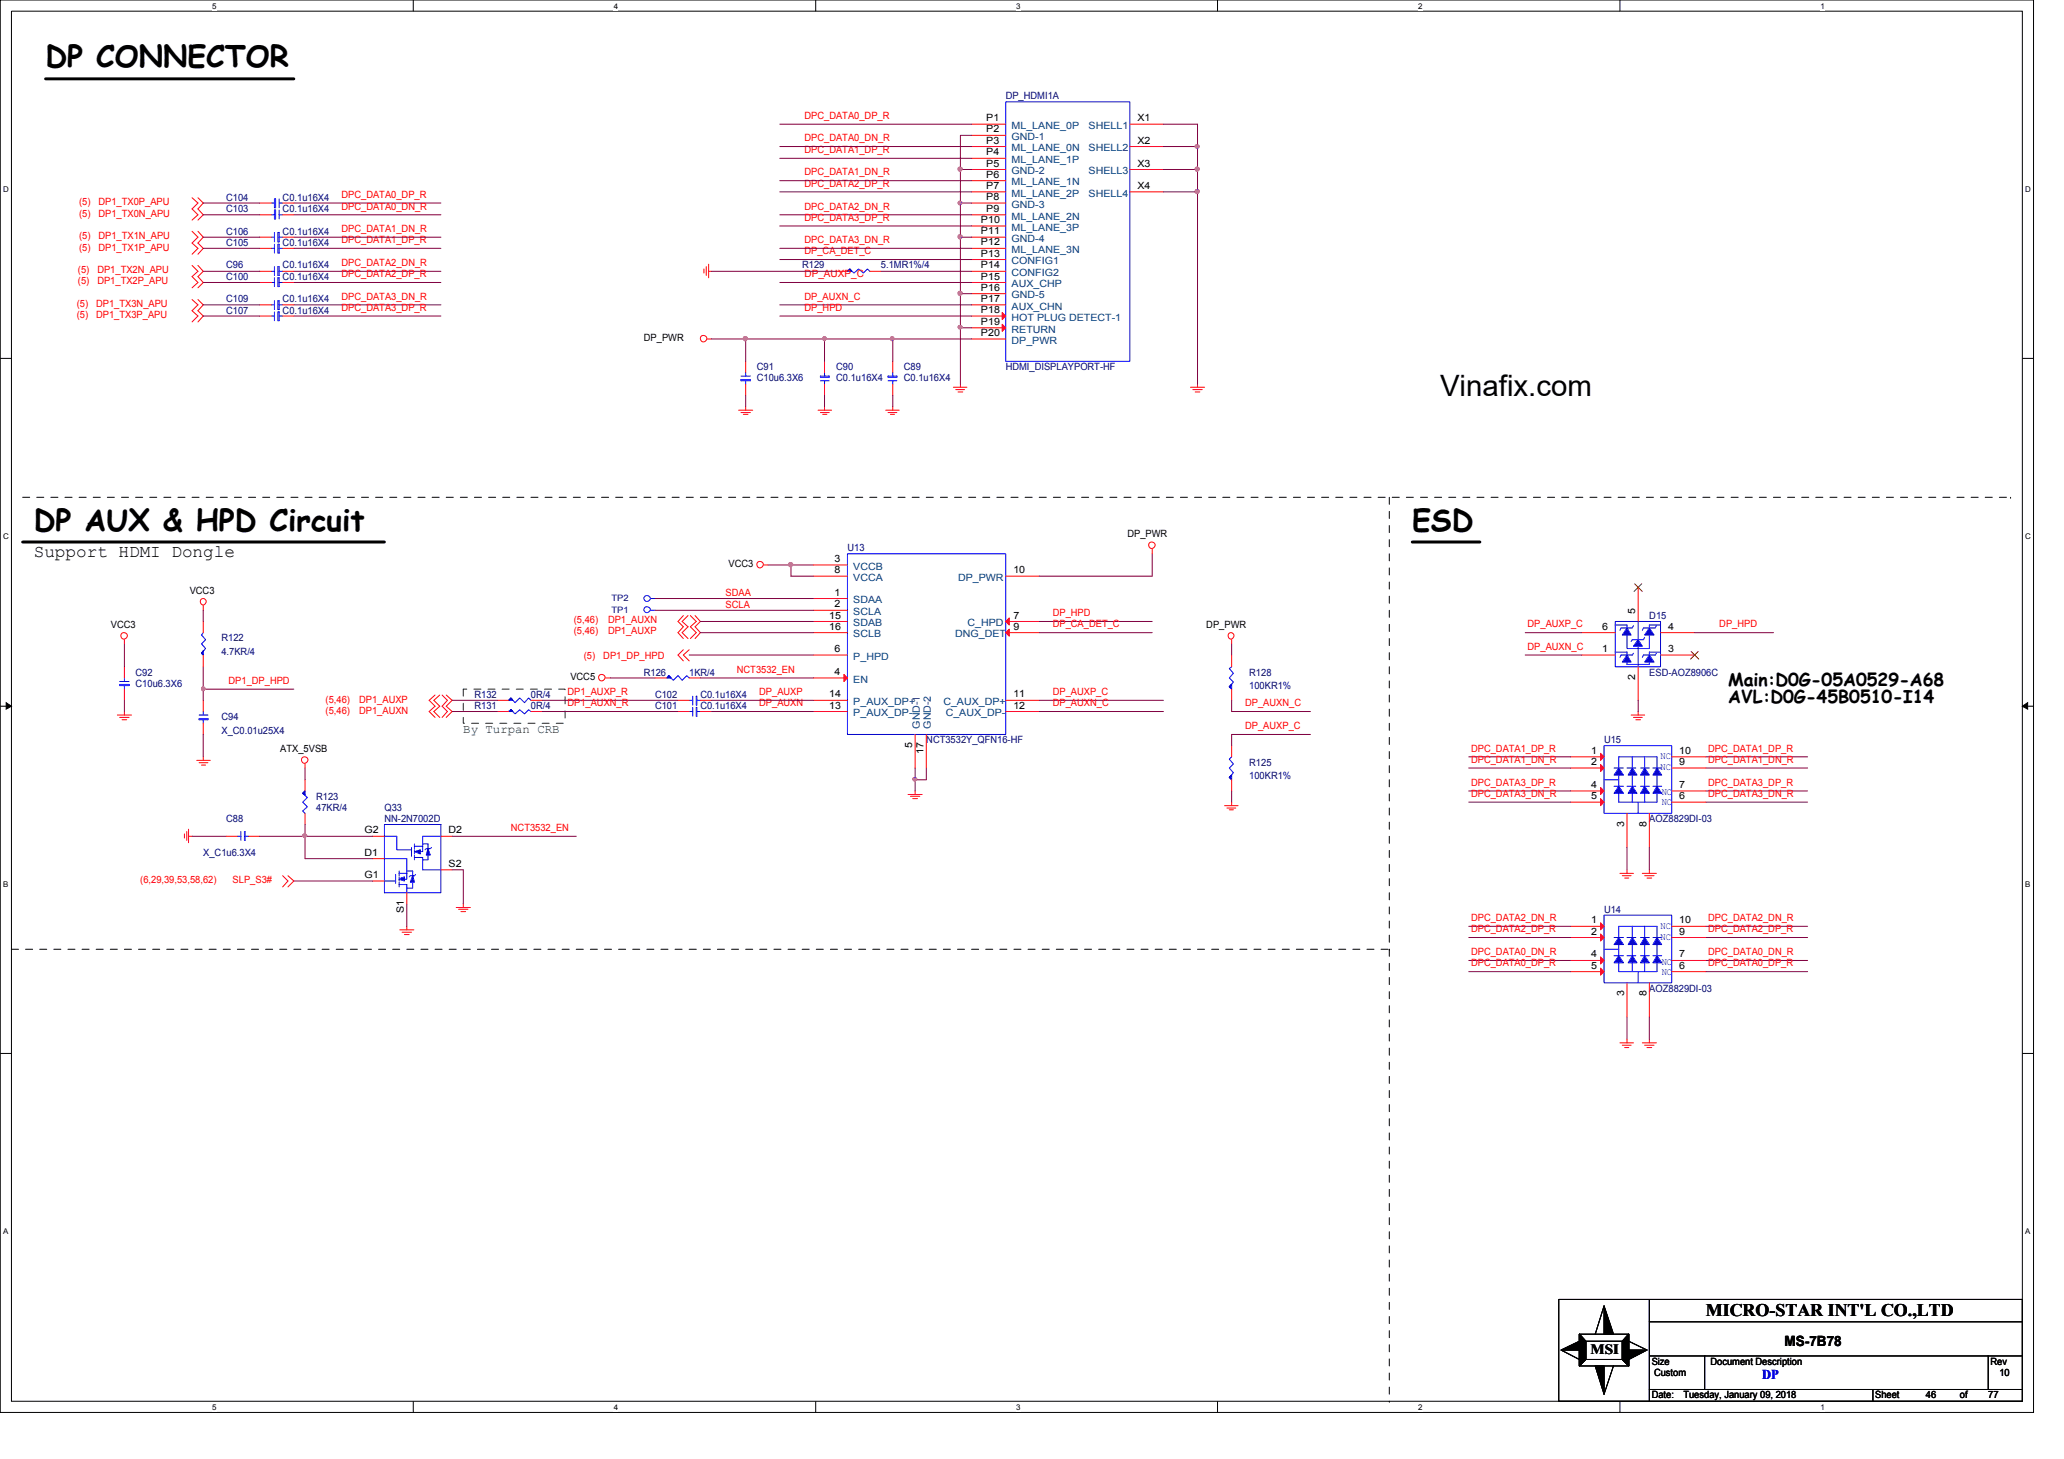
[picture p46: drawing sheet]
<svg xmlns="http://www.w3.org/2000/svg" width="297mm" height="210mm" viewBox="0 0 297 210" stroke-linecap="round" stroke-linejoin="round" font-family="sans-serif">
<defs><g id="words">
<g font-size="4.3">
<text x="6.6" y="9.7">DP CONNECTOR</text>
<text x="4.9" y="76.4">DP AUX &amp; HPD Circuit</text>
<text x="203.2" y="76.4">ESD</text>
</g>
<text font-size="4.2" x="207.2" y="57">Vinafix.com</text>
<g font-size="2.5">
<text x="4.9" y="80.1">Support HDMI Dongle</text>
<text x="248.7" y="98.6">Main:D0G-05A0529-A68</text>
<text x="248.7" y="101.2">AVL:D0G-45B0510-I14</text>
<text x="245.5" y="189.3">MICRO-STAR INT'L CO.,LTD</text>
</g>
<g font-size="2">
<text x="228.9" y="194.7">MSI</text>
<text x="256.8" y="193.7">MS-7B78</text>
</g>
<text font-size="1.9" fill="#00f" x="253.6" y="198.4">DP</text>
<text font-size="1.8" fill="#008000" x="66.7" y="105.5">By Turpan CRB</text>
<g font-size="1.4" fill="#f00">
<text x="115.8" y="17.1">DPC_DATA0_DP_R</text>
<text x="115.8" y="22">DPC_DATA1_DP_R</text>
<text x="115.8" y="20.3">DPC_DATA0_DN_R</text>
<text x="11.4" y="29.5">(5)</text>
<text x="14.2" y="29.5">DP1_TX0P_APU</text>
<text x="49.1" y="28.4">DPC_DATA0_DP_R</text>
<text x="115.8" y="26.8">DPC_DATA2_DP_R</text>
<text x="115.8" y="25.2">DPC_DATA1_DN_R</text>
<text x="11.4" y="31.2">(5)</text>
<text x="11.4" y="34.4">(5)</text>
<text x="14.2" y="31.2">DP1_TX0N_APU</text>
<text x="14.2" y="34.4">DP1_TX1N_APU</text>
<text x="49.1" y="30.1">DPC_DATA0_DN_R</text>
<text x="49.1" y="35">DPC_DATA1_DP_R</text>
<text x="49.1" y="33.4">DPC_DATA1_DN_R</text>
<text x="115.8" y="30.1">DPC_DATA2_DN_R</text>
<text x="115.8" y="31.7">DPC_DATA3_DP_R</text>
<text x="115.8" y="35">DPC_DATA3_DN_R</text>
<text x="11.2" y="39.3">(5)</text>
<text x="11.2" y="40.9">(5)</text>
<text x="11.4" y="36.1">(5)</text>
<text x="14" y="39.3">DP1_TX2N_APU</text>
<text x="14" y="40.9">DP1_TX2P_APU</text>
<text x="14.2" y="36.1">DP1_TX1P_APU</text>
<text x="49.1" y="38.3">DPC_DATA2_DN_R</text>
<text x="49.1" y="39.9">DPC_DATA2_DP_R</text>
<text x="115.8" y="36.6">DP_CA_DET_C</text>
<text x="115.8" y="39.9">DP_AUXP_C</text>
<text x="11" y="44.2">(5)</text>
<text x="11" y="45.8">(5)</text>
<text x="13.8" y="44.2">DP1_TX3N_APU</text>
<text x="13.8" y="45.8">DP1_TX3P_APU</text>
<text x="49.1" y="43.1">DPC_DATA3_DN_R</text>
<text x="49.1" y="44.7">DPC_DATA3_DP_R</text>
<text x="115.8" y="43.1">DP_AUXN_C</text>
<text x="115.8" y="44.7">DP_HPD</text>
<text x="82.6" y="89.7">(5,46)</text>
<text x="87.5" y="89.7">DP1_AUXN</text>
<text x="104.4" y="87.5">SCLA</text>
<text x="104.4" y="85.8">SDAA</text>
<text x="151.5" y="88.6">DP_HPD</text>
<text x="82.6" y="91.3">(5,46)</text>
<text x="84" y="94.7">(5)</text>
<text x="86.8" y="94.7">DP1_DP_HPD</text>
<text x="87.5" y="91.3">DP1_AUXP</text>
<text x="151.5" y="90.3">DP_CA_DET_C</text>
<text x="219.8" y="93.5">DP_AUXN_C</text>
<text x="219.8" y="90.3">DP_AUXP_C</text>
<text x="247.4" y="90.3">DP_HPD</text>
<text x="32.9" y="98.4">DP1_DP_HPD</text>
<text x="46.9" y="101.1">(5,46)</text>
<text x="51.7" y="101.1">DP1_AUXP</text>
<text x="81.7" y="100">DP1_AUXP_R</text>
<text x="81.7" y="101.6">DP1_AUXN_R</text>
<text x="106" y="96.8">NCT3532_EN</text>
<text x="109.3" y="101.6">DP_AUXN</text>
<text x="109.3" y="100">DP_AUXP</text>
<text x="151.5" y="100">DP_AUXP_C</text>
<text x="151.5" y="101.6">DP_AUXN_C</text>
<text x="179.2" y="101.6">DP_AUXN_C</text>
<text x="46.9" y="102.7">(5,46)</text>
<text x="51.7" y="102.7">DP1_AUXN</text>
<text x="179.2" y="104.9">DP_AUXP_C</text>
<text x="211.7" y="108.1">DPC_DATA1_DP_R</text>
<text x="211.7" y="109.7">DPC_DATA1_DN_R</text>
<text x="211.7" y="113">DPC_DATA3_DP_R</text>
<text x="245.8" y="113">DPC_DATA3_DP_R</text>
<text x="245.8" y="108.1">DPC_DATA1_DP_R</text>
<text x="245.8" y="109.7">DPC_DATA1_DN_R</text>
<text x="73.5" y="119.5">NCT3532_EN</text>
<text x="211.7" y="114.6">DPC_DATA3_DN_R</text>
<text x="245.8" y="114.6">DPC_DATA3_DN_R</text>
<text x="20.2" y="127.1">(6,29,39,53,58,62)</text>
<text x="33.5" y="127.1">SLP_S3#</text>
<text x="211.7" y="132.5">DPC_DATA2_DN_R</text>
<text x="211.7" y="134.1">DPC_DATA2_DP_R</text>
<text x="211.7" y="137.4">DPC_DATA0_DN_R</text>
<text x="245.8" y="132.5">DPC_DATA2_DN_R</text>
<text x="245.8" y="134.1">DPC_DATA2_DP_R</text>
<text x="245.8" y="137.4">DPC_DATA0_DN_R</text>
<text x="211.7" y="139">DPC_DATA0_DP_R</text>
<text x="245.8" y="139">DPC_DATA0_DP_R</text>
</g>
<g font-size="1.4">
<text x="141.9" y="17.4">P1</text>
<text x="163.7" y="17.4">X1</text>
<text x="141.9" y="19">P2</text>
<text x="141.9" y="20.7">P3</text>
<text x="141.9" y="22.4">P4</text>
<text x="141.9" y="24">P5</text>
<text x="163.7" y="20.7">X2</text>
<text x="163.7" y="24">X3</text>
<text x="141.9" y="25.6">P6</text>
<text x="141.9" y="27.2">P7</text>
<text x="141.9" y="28.8">P8</text>
<text x="163.7" y="27.2">X4</text>
<text x="141.2" y="32.1">P10</text>
<text x="141.2" y="33.7">P11</text>
<text x="141.2" y="35.3">P12</text>
<text x="141.9" y="30.5">P9</text>
<text x="141.2" y="36.9">P13</text>
<text x="141.2" y="38.6">P14</text>
<text x="141.2" y="40.2">P15</text>
<text x="141.2" y="41.8">P16</text>
<text x="141.2" y="43.4">P17</text>
<text x="141.2" y="45">P18</text>
<text x="141.2" y="46.7">P19</text>
<text x="92.7" y="49">DP_PWR</text>
<text x="141.2" y="48.3">P20</text>
<text x="162.3" y="77.3">DP_PWR</text>
<text x="104.9" y="81.5">VCC3</text>
<text x="120.1" y="80.9">3</text>
<text x="120.1" y="82.5">8</text>
<text x="145.8" y="82.5">10</text>
<text x="27.3" y="85.4">VCC3</text>
<text x="119.3" y="89">15</text>
<text x="120.1" y="85.7">1</text>
<text x="120.1" y="87.4">2</text>
<text x="145.8" y="89">7</text>
<text x="235.3" y="88.3" transform="rotate(-90 235.3 88.3)">5</text>
<text x="16" y="90.3">VCC3</text>
<text x="119.3" y="90.6">16</text>
<text x="120.1" y="93.8">6</text>
<text x="145.8" y="90.6">9</text>
<text x="173.6" y="90.3">DP_PWR</text>
<text x="230.6" y="90.6">6</text>
<text x="230.6" y="93.8">1</text>
<text x="240.1" y="93.8">3</text>
<text x="240.1" y="90.6">4</text>
<text x="82.1" y="97.8">VCC5</text>
<text x="119.3" y="100.3">14</text>
<text x="119.3" y="101.9">13</text>
<text x="120.1" y="97.1">4</text>
<text x="145.8" y="100.3">11</text>
<text x="145.8" y="101.9">12</text>
<text x="235.3" y="97.9" transform="rotate(-90 235.3 97.9)">2</text>
<text x="131.3" y="107.6" transform="rotate(-90 131.3 107.6)">5</text>
<text x="40.3" y="108.2">ATX_5VSB</text>
<text x="132.9" y="108.5" transform="rotate(-90 132.9 108.5)">17</text>
<text x="229" y="108.5">1</text>
<text x="229" y="113.4">4</text>
<text x="229" y="110.1">2</text>
<text x="241.7" y="113.4">7</text>
<text x="241.7" y="110.1">9</text>
<text x="241.7" y="108.5">10</text>
<text x="52.4" y="119.9">G2</text>
<text x="64.6" y="119.9">D2</text>
<text x="229" y="115">5</text>
<text x="233.7" y="119" transform="rotate(-90 233.7 119)">3</text>
<text x="236.9" y="119" transform="rotate(-90 236.9 119)">8</text>
<text x="241.7" y="115">6</text>
<text x="52.4" y="123.1">D1</text>
<text x="64.6" y="124.7">S2</text>
<text x="52.4" y="126.3">G1</text>
<text x="58.1" y="131.4" transform="rotate(-90 58.1 131.4)">S1</text>
<text x="229" y="132.8">1</text>
<text x="229" y="137.8">4</text>
<text x="229" y="134.5">2</text>
<text x="241.7" y="137.8">7</text>
<text x="241.7" y="134.5">9</text>
<text x="241.7" y="132.8">10</text>
<text x="229" y="139.4">5</text>
<text x="233.7" y="143.3" transform="rotate(-90 233.7 143.3)">3</text>
<text x="236.9" y="143.3" transform="rotate(-90 236.9 143.3)">8</text>
<text x="241.7" y="139.4">6</text>
<text x="237.7" y="196.3">Size</text>
<text x="238" y="198">Custom</text>
<text x="246.2" y="196.3">Document Description</text>
<text x="286.5" y="196.3">Rev</text>
<text x="287.7" y="198">10</text>
<text x="237.7" y="201.2">Date:</text>
<text x="242.3" y="201.2">Tuesday, January 09, 2018</text>
<text x="269.9" y="201.2">Sheet</text>
<text x="277.2" y="201.2">46</text>
<text x="282.1" y="201.2">of</text>
<text x="286.1" y="201.2">77</text>
</g>
<g font-size="1.4" fill="#000080">
<text x="144.7" y="14.2">DP_HDMI1A</text>
<text x="32.6" y="28.9">C104</text>
<text x="40.7" y="28.9">C0.1u16X4</text>
<text x="32.6" y="33.8">C106</text>
<text x="32.6" y="30.5">C103</text>
<text x="32.6" y="35.4">C105</text>
<text x="40.7" y="33.8">C0.1u16X4</text>
<text x="40.7" y="30.5">C0.1u16X4</text>
<text x="40.7" y="35.4">C0.1u16X4</text>
<text x="32.6" y="38.6">C96</text>
<text x="32.6" y="40.3">C100</text>
<text x="40.7" y="38.6">C0.1u16X4</text>
<text x="40.7" y="40.3">C0.1u16X4</text>
<text x="115.4" y="38.6">R129</text>
<text x="126.8" y="38.6">5.1MR1%/4</text>
<text x="32.6" y="43.5">C109</text>
<text x="32.6" y="45.1">C107</text>
<text x="40.7" y="43.5">C0.1u16X4</text>
<text x="40.7" y="45.1">C0.1u16X4</text>
<text x="108.9" y="53.3">C91</text>
<text x="120.4" y="53.3">C90</text>
<text x="130.1" y="53.3">C89</text>
<text x="144.7" y="53.3">HDMI_DISPLAYPORT-HF</text>
<text x="108.9" y="54.9">C10u6.3X6</text>
<text x="120.4" y="54.9">C0.1u16X4</text>
<text x="130.1" y="54.9">C0.1u16X4</text>
<text x="122" y="79.2">U13</text>
<text x="237.4" y="89.1">D15</text>
<text x="31.9" y="92.3">R122</text>
<text x="31.9" y="94.2">4.7KR/4</text>
<text x="19.5" y="97.2">C92</text>
<text x="19.5" y="98.8">C10u6.3X6</text>
<text x="68.3" y="100.4">R132</text>
<text x="76.4" y="100.4">0R/4</text>
<text x="92.7" y="97.2">R126</text>
<text x="94.3" y="100.4">C102</text>
<text x="99.2" y="97.2">1KR/4</text>
<text x="100.8" y="100.4">C0.1u16X4</text>
<text x="179.8" y="97.2">R128</text>
<text x="179.8" y="99.1">100KR1%</text>
<text x="237.4" y="97.2">ESD-AOZ8906C</text>
<text x="31.9" y="103.6">C94</text>
<text x="31.9" y="105.6">X_C0.01u25X4</text>
<text x="68.3" y="102">R131</text>
<text x="76.4" y="102">0R/4</text>
<text x="94.3" y="102">C101</text>
<text x="100.8" y="102">C0.1u16X4</text>
<text x="133.3" y="106.9">NCT3532Y_QFN16-HF</text>
<text x="230.8" y="106.9">U15</text>
<text x="179.8" y="110.2">R125</text>
<text x="179.8" y="112.1">100KR1%</text>
<text x="32.6" y="118.3">C88</text>
<text x="45.5" y="115.1">R123</text>
<text x="45.5" y="116.7">47KR/4</text>
<text x="55.3" y="116.7">Q33</text>
<text x="55.3" y="118.3">NN-2N7002D</text>
<text x="237.4" y="118.3">AOZ8829DI-03</text>
<text x="29.2" y="123.2">X_C1u6.3X4</text>
<text x="230.8" y="131.3">U14</text>
<text x="237.4" y="142.7">AOZ8829DI-03</text>
</g>
<g font-size="1.4" fill="#004080">
<text x="145.6" y="18.5">ML_LANE_0P</text>
<text x="145.6" y="20.2">GND-1</text>
<text x="145.6" y="21.8">ML_LANE_0N</text>
<text x="145.6" y="23.5">ML_LANE_1P</text>
<text x="156.7" y="18.5">SHELL1</text>
<text x="156.7" y="21.8">SHELL2</text>
<text x="145.6" y="25.1">GND-2</text>
<text x="145.6" y="26.7">ML_LANE_1N</text>
<text x="145.6" y="28.3">ML_LANE_2P</text>
<text x="145.6" y="29.9">GND-3</text>
<text x="156.7" y="25.1">SHELL3</text>
<text x="156.7" y="28.3">SHELL4</text>
<text x="145.6" y="31.6">ML_LANE_2N</text>
<text x="145.6" y="33.2">ML_LANE_3P</text>
<text x="145.6" y="34.8">GND-4</text>
<text x="145.6" y="36.4">ML_LANE_3N</text>
<text x="145.6" y="38">CONFIG1</text>
<text x="145.6" y="39.7">CONFIG2</text>
<text x="145.6" y="41.3">AUX_CHP</text>
<text x="145.6" y="42.9">GND-5</text>
<text x="145.6" y="44.5">AUX_CHN</text>
<text x="145.6" y="46.1">HOT PLUG DETECT-1</text>
<text x="145.6" y="47.8">RETURN</text>
<text x="145.6" y="49.4">DP_PWR</text>
<text x="122.8" y="82">VCCB</text>
<text x="122.8" y="83.6">VCCA</text>
<text x="137.9" y="83.6">DP_PWR</text>
<text x="122.8" y="86.8">SDAA</text>
<text x="122.8" y="88.5">SCLA</text>
<text x="122.8" y="94.9">P_HPD</text>
<text x="122.8" y="90.1">SDAB</text>
<text x="122.8" y="91.7">SCLB</text>
<text x="137.5" y="91.7">DNG_DET</text>
<text x="139.2" y="90.1">C_HPD</text>
<text x="122.8" y="98.2">EN</text>
<text x="122.8" y="101.4">P_AUX_DP+</text>
<text x="135.8" y="101.4">C_AUX_DP+</text>
<text x="122.8" y="103">P_AUX_DP-</text>
<text x="132.4" y="104.8" transform="rotate(-90 132.4 104.8)">GND-1</text>
<text x="134" y="104.8" transform="rotate(-90 134 104.8)">GND-2</text>
<text x="136.1" y="103">C_AUX_DP-</text>
</g>
<g font-size="1.4" fill="#00f">
<text x="239" y="109.2">NC</text>
<text x="239" y="110.8">NC</text>
<text x="239.1" y="114.4">NC</text>
<text x="239.1" y="115.8">NC</text>
<text x="239" y="133.6">NC</text>
<text x="239" y="135.2">NC</text>
<text x="239.1" y="138.8">NC</text>
<text x="239.1" y="140.2">NC</text>
</g>
<g font-size="1.3" fill="#000080">
<text x="88" y="88.1">TP1</text>
<text x="88" y="86.5">TP2</text>
</g>
<g font-size="1.1">
<text x="30.5" y="1.3">5</text>
<text x="88.3" y="1.3">4</text>
<text x="146.3" y="1.3">3</text>
<text x="204.1" y="1.3">2</text>
<text x="262" y="1.3">1</text>
<text x=".5" y="27.6">D</text>
<text x="291.5" y="27.6">D</text>
<text x=".5" y="77.6">C</text>
<text x="291.5" y="77.6">C</text>
<text x=".5" y="127.6">B</text>
<text x="291.5" y="127.6">B</text>
<text x=".5" y="177.5">A</text>
<text x="291.5" y="177.5">A</text>
<text x="30.5" y="202.9">5</text>
<text x="88.3" y="202.9">4</text>
<text x="146.3" y="202.9">3</text>
<text x="204.1" y="202.9">2</text>
<text x="262" y="202.9">1</text>
</g>
</g></defs>
<path d="M0 0h292.7v203.2h-292.7zM1.6 1.6h289.4v200h-289.4z" fill="none" stroke="#000" stroke-width=".14"/>
<g fill="#fff">
<path d="M30.5 .3h.6v1.2h-.6z"/>
<path d="M30.5 201.8h.6v1.3h-.6z"/>
</g>
<path d="M59.5 0v1.6M59.5 201.6v1.6" fill="none" stroke="#000" stroke-width=".14"/>
<g fill="#fff">
<path d="M88.3 .3h.6v1.2h-.6z"/>
<path d="M88.3 201.8h.6v1.3h-.6z"/>
</g>
<path d="M117.4 0v1.6M117.4 201.6v1.6" fill="none" stroke="#000" stroke-width=".14"/>
<g fill="#fff">
<path d="M146.3 .3h.6v1.2h-.6z"/>
<path d="M146.3 201.8h.6v1.3h-.6z"/>
</g>
<path d="M175.2 0v1.6M175.2 201.6v1.6" fill="none" stroke="#000" stroke-width=".14"/>
<g fill="#fff">
<path d="M204.1 .3h.6v1.2h-.6z"/>
<path d="M204.1 201.8h.6v1.3h-.6z"/>
</g>
<path d="M233.1 0v1.6M233.1 201.6v1.6" fill="none" stroke="#000" stroke-width=".14"/>
<g fill="#fff">
<path d="M262 .3h.6v1.2h-.6z"/>
<path d="M262 201.8h.6v1.3h-.6z"/>
<path d="M.5 26.6h.7v1.3h-.7z"/>
<path d="M291.5 26.6h.7v1.3h-.7z"/>
<path d="M.5 76.5h.7v1.3h-.7z"/>
<path d="M291.5 76.5h.7v1.3h-.7z"/>
</g>
<path d="M0 51.6h1.6M291 51.6h1.7" fill="none" stroke="#000" stroke-width=".14"/>
<g fill="#fff">
<path d="M.5 126.6h.6v1.2h-.6z"/>
<path d="M291.5 126.6h.6v1.2h-.6z"/>
</g>
<path d="M0 101.6h1.6M.9 101.1l.7 .5-.7 .4zM291 101.6h1.7M291 101.6l.8-.5v.9z" fill="none" stroke="#000" stroke-width=".14"/>
<path d="M.9 101.1l.7 .5-.7 .4zM291 101.6l.8-.5v.9z" fill="#000"/>
<g fill="#fff">
<path d="M.5 176.5h.6v1.3h-.6z"/>
<path d="M291.5 176.5h.6v1.3h-.6z"/>
</g>
<g fill="none" stroke="#000" stroke-width=".14">
<path d="M0 151.6h1.6M291 151.6h1.7M224.3 186.9h66.7v14.7h-66.7zM224.7 194.2l2.6 1.4M224.7 194.2l2.6-1.2v1.2zM227.3 191.9l.9 1.1v2.6l-.9 .9zM227.3 191.9h7.1v4.6h-7.1zM227.3 191.9l.9 1.1M228.2 193h5.3v2.6h-5.3zM228.2 195.6l-.9 .9M229.6 196.5h1.2v4.1zM230.8 187.9l1.4 4h-1.4z"/>
<path d="M230.8 187.9l-1.2 4M232.2 196.5l-1.4 4.1M233.5 195.6l.9 .9M234.4 194.2h2.6l-2.6 1.4zM234.4 193l2.6 1.2M234.4 191.9v4.6l-.9-.9v-2.6zM234.4 191.9l-.9 1.1M237.4 199.9h53.6M237.4 195.1h53.6M237.4 190.2h53.6M237.4 186.9v14.7M245.3 195.1v4.8"/>
<path d="M269.5 199.9v1.7M286.1 195.1v4.8"/>
</g>
<path d="M6.6 11.3h35.7M3.3 78h52M203.2 78h9.8" fill="none" stroke="#000" stroke-width=".42"/>
<path d="M3.3 71.5h286.1M199.9 71.5v130.1M289.4 71.5h.1M1.6 136.6h198.3M199.9 136.6h.1M199.9 201.6h.1" fill="none" stroke="#000" stroke-width=".14" stroke-dasharray="1 1 1 1 1 1 1 1"/>
<path d="M66.7 99.1h14.6v5h-14.6z" fill="none" stroke="#008000" stroke-width=".14" stroke-dasharray="1 1 1 1 1 1 1 1"/>
<g fill="none" stroke="#f00" stroke-width=".14">
<path d="M27.6 28.4l.9 .8-.9 .9 .9 .8-.9 .8M27.6 33.3l.9 .8-.9 .9 .9 .7-.9 .9M27.6 38.2l.9 .8-.9 .8 .9 .8-.9 .8M28.5 28.4l.7 .8-.7 .9 .7 .8-.7 .8M28.5 33.3l.7 .8-.7 .9 .7 .7-.7 .9M28.5 38.2l.7 .8-.7 .8 .7 .8-.7 .8M101.3 38.7v.6M101.6 38.4v1.2M102 38v2M102 39h.4M27.6 43.1l.9 .8-.9 .8 .9 .8-.9 .8M28.5 43.1l.7 .8-.7 .8 .7 .8-.7 .8"/>
<path d="M101.8 48.8h.6M106.3 59h2M106.6 59.4h1.4M107 59.6h.7M107.3 58.5v.5M117.7 59h2M118.1 59.4h1.2M118.4 59.6h.6M118.7 58.5v.5M127.5 59h1.9M127.8 59.4h1.3M128.1 59.6h.6"/>
<path d="M128.5 58.5v.5M137.2 55.7h1.9M137.5 56.1h1.3M137.9 56.4h.7M138.2 55.3v.4M171.3 55.7h2.1M171.7 56.1h1.3M172 56.4h.7M172.3 55.3v.4M165.8 79v.7M17.9 92v.6M29.2 87.1v.7"/>
<path d="M62.6 100l-.8 .8 .8 .8-.8 .8 .8 .8M63.3 100l-.9 .8 .9 .8-.9 .8 .9 .8M63.6 100l.8 .8-.8 .8 .8 .8-.8 .8M64.2 100l.9 .8-.9 .8 .9 .8-.9 .8M87.2 97.5h.6M98.3 93.5l-.7 .7 .7 .9M98.3 88.6l-.7 .8 .7 .8-.7 .8 .7 .9M99 88.6l-.8 .8 .8 .8-.8 .8 .8 .9M99.2 93.5l-.9 .7 .9 .9M99.4 88.6l.8 .8-.8 .8 .8 .8-.8 .9M100 88.6l.8 .8-.8 .8 .8 .8-.8 .9M109.9 81.3h.6"/>
<path d="M177.3 92v.6M16.9 102.9h2M17.2 103.2h1.4M17.6 103.5h.6M17.9 102.4v.5M26.5 120v.6M26.9 119.6v1.3M27.1 119.3v1.9M28.3 109.4h2M28.7 109.7h1.2M29 110.1h.6M29.2 108.9v.5"/>
<path d="M43.9 109.9v.6M130.7 114.3h2M131 114.6h1.4M131.4 114.9h.6M131.7 113.8v.5M176.2 115.9h2M176.6 116.3h1.2M176.9 116.5h.6M177.3 115.4v.5M234.7 102.9h2M235.1 103.2h1.2M235.4 103.5h.7"/>
<path d="M235.8 102.4v.5M27.1 120.3h.5M40.7 126l.7 .7-.7 .9M41.4 126l.9 .7-.9 .9M57.5 133.8h2.1M57.9 134.1h1.3M58.2 134.5h.7M58.5 133.3v.5M65.7 130.6h2M66 130.8h1.4M66.3 131.2h.7M66.7 130.1v.5"/>
<path d="M233.1 125.6h2M233.5 126h1.2M233.8 126.3h.6M234.1 125.1v.5M236.3 125.6h2.1M236.7 126h1.3M237 126.3h.7M237.4 125.1v.5M233.1 150h2M233.5 150.4h1.2M233.8 150.7h.6M234.1 149.5v.5"/>
<path d="M236.3 150h2.1M236.7 150.4h1.3M237 150.7h.7M237.4 149.5v.5"/>
<circle cx="101.3" cy="48.7" r=".48"/>
<circle cx="165.8" cy="78.4" r=".48"/>
<circle cx="17.9" cy="91.5" r=".48"/>
<circle cx="29.2" cy="86.6" r=".45"/>
<circle cx="86.6" cy="97.5" r=".48"/>
<circle cx="109.4" cy="81.2" r=".48"/>
<circle cx="177.1" cy="91.5" r=".45"/>
<circle cx="43.8" cy="109.3" r=".48"/>
</g>
<g fill="#000">
<path d="M224.7 194.2l2.6-1.2v1.2zM230.8 187.9l1.4 4h-1.4zM234.4 194.2h2.6l-2.6 1.4zM229.6 196.5h1.2v4.1z"/>
<path d="M227.3 191.9l.9 1.1v2.6l-.9 .9z" fill-rule="evenodd"/>
<path d="M227.3 191.9l.9 1.1v2.6l-.9 .9z" fill-rule="evenodd"/>
<path d="M227.3 191.9l.9 1.1v2.6l-.9 .9z" fill-rule="evenodd"/>
<path d="M234.4 191.9v4.6l-.9-.9v-2.6z" fill-rule="evenodd"/>
<path d="M234.4 191.9v4.6l-.9-.9v-2.6z" fill-rule="evenodd"/>
<path d="M234.4 191.9v4.6l-.9-.9v-2.6z" fill-rule="evenodd"/>
</g>
<path d="M73.2 100.8l.3-.4 .6 .7 .7-.7 .7 .7 .6-.7 .3 .4" fill="none" stroke="#00f" stroke-width=".14"/>
<path d="M73.5 100.4l.3 .4h-.6l.3-.4 .3 .4z" fill-rule="evenodd" fill="#00f"/>
<g fill="none" stroke="#00f" stroke-width=".14">
<path d="M93.7 87.8h.6M73.5 100.4l.3 .4h-.6l.3-.4 .3 .4zM230.8 107.3h9.8v9.7h-9.8z"/>
<circle cx="93.1" cy="87.7" r=".45"/>
</g>
<path d="M94.3 87.8h.1M71.6 100.8h1.6M76.4 100.8h1.6" fill="none" stroke="#f00" stroke-width=".14"/>
<path d="M236.7 110.5l.7 1h-1.3z" fill-rule="evenodd" fill="#00f"/>
<path d="M236.7 110.5l.7 1h-1.3z" fill="none" stroke="#00f" stroke-width=".14"/>
<path d="M236.7 113.1l.7 1h-1.3z" fill-rule="evenodd" fill="#00f"/>
<path d="M236.7 113.1l.7 1h-1.3z" fill="none" stroke="#00f" stroke-width=".14"/>
<path d="M238.5 110.5l.6 1h-1.2z" fill-rule="evenodd" fill="#00f"/>
<path d="M238.5 110.5l.6 1h-1.2z" fill="none" stroke="#00f" stroke-width=".14"/>
<path d="M238.5 113.1l.6 1h-1.2z" fill-rule="evenodd" fill="#00f"/>
<path d="M238.5 113.1l.6 1h-1.2z" fill="none" stroke="#00f" stroke-width=".14"/>
<path d="M233 110.5l.6 1h-1.3z" fill-rule="evenodd" fill="#00f"/>
<path d="M233 110.5l.6 1h-1.3z" fill="none" stroke="#00f" stroke-width=".14"/>
<path d="M233 113.1l.6 1h-1.3z" fill-rule="evenodd" fill="#00f"/>
<path d="M233 113.1l.6 1h-1.3z" fill="none" stroke="#00f" stroke-width=".14"/>
<path d="M234.9 110.5l.7 1h-1.3z" fill-rule="evenodd" fill="#00f"/>
<path d="M234.9 110.5l.7 1h-1.3z" fill="none" stroke="#00f" stroke-width=".14"/>
<path d="M234.9 113.1l.7 1h-1.3z" fill-rule="evenodd" fill="#00f"/>
<g fill="none" stroke="#00f" stroke-width=".14">
<path d="M230.8 112.2h2.2M232.3 110.5h1.3M232.3 113.1h1.3M233 108.9h5.5v6.5h-5.5zM234.1 110.5h1.3M234.1 113.1h1.3M234.9 113.1l.7 1h-1.3zM234.9 108.9v6.5M235.8 115.4v1.6M236.1 110.5h1.3M236.1 113.1h1.3M236.7 108.9v6.5"/>
<path d="M237.9 110.5h1.2M237.9 113.1h1.2"/>
</g>
<path d="M240.6 115.4h4.9" fill="none" stroke="#f00" stroke-width=".14"/>
<path d="M230.3 108.4l.5 .5-.5 .5z" fill="#f00"/>
<path d="M226 108.9h4.8M230.3 108.4l.5 .5-.5 .5z" fill="none" stroke="#f00" stroke-width=".14"/>
<path d="M230.3 113.3l.5 .5-.5 .5z" fill="#f00"/>
<path d="M226 113.8h4.8M230.3 113.3l.5 .5-.5 .5z" fill="none" stroke="#f00" stroke-width=".14"/>
<path d="M230.3 110l.5 .5-.5 .5z" fill="#f00"/>
<path d="M226 110.5h4.8M230.3 110l.5 .5-.5 .5zM234.1 117v4.9" fill="none" stroke="#f00" stroke-width=".14"/>
<path d="M230.3 114.9l.5 .5-.5 .5z" fill="#f00"/>
<path d="M37.4 34.1h1.7M40.7 34.1h1.6M107.3 55.3v1.6M107.3 52v1.6M226 115.4h4.8M230.3 114.9l.5 .5-.5 .5zM237.4 117v4.9M240.6 113.8h4.9M240.6 110.5h4.9M240.6 108.9h4.9" fill="none" stroke="#f00" stroke-width=".14"/>
<path d="M39.1 34.1h.4M39.5 33.4v1.4M40 33.4h.2v1.4h-.2zM40.2 34.1h.5M106.6 54.1h1.4M106.6 54.6h1.4v.2h-1.4zM107.3 54.8v.5M107.3 53.6v.5M73.2 102.4l.3-.3 .6 .6 .7-.6 .7 .6 .6-.6 .3 .3" fill="none" stroke="#00f" stroke-width=".14"/>
<path d="M73.2 102.4l.3-.3 .3 .3-.3-.3 .3 .3z" fill-rule="evenodd" fill="#00f"/>
<path d="M144.7 14.6h17.9v37.4h-17.9zM73.2 102.4l.3-.3 .3 .3-.3-.3 .3 .3z" fill="none" stroke="#00f" stroke-width=".14"/>
<g fill="none" stroke="#f00" stroke-width=".14">
<path d="M139.8 17.9h4.9M139.8 19.5h4.9M139.8 21.1h4.9M139.8 22.8h4.9M139.8 24.4h4.9M139.8 26h4.9M139.8 27.6h4.9M139.8 29.2h4.9M139.8 30.9h4.9M139.8 32.5h4.9M139.8 34.1h4.9M139.8 35.7h4.9"/>
<path d="M139.8 37.3h4.9M139.8 39h4.9M139.8 40.6h4.9M139.8 42.2h4.9M139.8 43.9h4.9M71.6 102.4h1.6M76.4 102.4h1.6"/>
</g>
<path d="M144.2 45l.5 .5-.5 .5z" fill="#f00"/>
<path d="M139.8 45.5h4.9M144.2 45l.5 .5-.5 .5z" fill="none" stroke="#f00" stroke-width=".14"/>
<path d="M144.2 46.7l.5 .5-.5 .5z" fill="#f00"/>
<g fill="none" stroke="#f00" stroke-width=".14">
<path d="M162.6 17.9h4.8M37.4 30.9h1.7M40.7 30.9h1.6M162.6 21.1h4.8M162.6 24.4h4.8M162.6 27.6h4.8M118.7 52v1.6M118.7 55.3v1.6M128.5 52v1.6M128.5 55.3v1.6M139.8 47.2h4.9M139.8 48.8h4.9"/>
<path d="M144.2 46.7l.5 .5-.5 .5z"/>
</g>
<g fill="none" stroke="#00f" stroke-width=".14">
<path d="M39.1 30.9h.4M39.5 30.2h.2v1.3h-.2zM40.2 30.2v1.3M40.2 30.9h.5M118.1 54.1h1.2v.2h-1.2zM118.1 54.8h1.2M118.7 53.6v.5M118.7 54.8v.5M127.8 54.1h1.3v.2h-1.3zM127.8 54.8h1.3M128.5 53.6v.5M128.5 54.8v.5"/>
<path d="M230.8 131.7h9.8v9.7h-9.8z"/>
</g>
<path d="M236.7 134.9l.7 1h-1.3z" fill-rule="evenodd" fill="#00f"/>
<path d="M236.7 134.9l.7 1h-1.3z" fill="none" stroke="#00f" stroke-width=".14"/>
<path d="M236.7 137.5l.7 1h-1.3z" fill-rule="evenodd" fill="#00f"/>
<path d="M236.7 137.5l.7 1h-1.3z" fill="none" stroke="#00f" stroke-width=".14"/>
<path d="M238.5 134.9l.6 1h-1.2z" fill-rule="evenodd" fill="#00f"/>
<path d="M238.5 134.9l.6 1h-1.2z" fill="none" stroke="#00f" stroke-width=".14"/>
<path d="M238.5 137.5l.6 1h-1.2z" fill-rule="evenodd" fill="#00f"/>
<path d="M238.5 137.5l.6 1h-1.2z" fill="none" stroke="#00f" stroke-width=".14"/>
<path d="M233 134.9l.6 1h-1.3z" fill-rule="evenodd" fill="#00f"/>
<path d="M233 134.9l.6 1h-1.3z" fill="none" stroke="#00f" stroke-width=".14"/>
<path d="M233 137.5l.6 1h-1.3z" fill-rule="evenodd" fill="#00f"/>
<path d="M233 137.5l.6 1h-1.3z" fill="none" stroke="#00f" stroke-width=".14"/>
<path d="M234.9 134.9l.7 1h-1.3z" fill-rule="evenodd" fill="#00f"/>
<path d="M234.9 134.9l.7 1h-1.3z" fill="none" stroke="#00f" stroke-width=".14"/>
<path d="M234.9 137.5l.7 1h-1.3z" fill-rule="evenodd" fill="#00f"/>
<g fill="none" stroke="#00f" stroke-width=".14">
<path d="M230.8 136.6h2.2M232.3 134.9h1.3M232.3 137.5h1.3M233 133.3h5.5v6.5h-5.5zM234.1 134.9h1.3M234.1 137.5h1.3M234.9 137.5l.7 1h-1.3zM234.9 133.3v6.5M235.8 139.8v1.6M236.1 134.9h1.3M236.1 137.5h1.3M236.7 133.3v6.5"/>
<path d="M237.9 134.9h1.2M237.9 137.5h1.2"/>
</g>
<path d="M240.6 139.8h4.9" fill="none" stroke="#f00" stroke-width=".14"/>
<path d="M230.3 132.8l.5 .5-.5 .5z" fill="#f00"/>
<path d="M226 133.3h4.8M230.3 132.8l.5 .5-.5 .5z" fill="none" stroke="#f00" stroke-width=".14"/>
<path d="M230.3 137.7l.5 .5-.5 .5z" fill="#f00"/>
<path d="M226 138.2h4.8M230.3 137.7l.5 .5-.5 .5z" fill="none" stroke="#f00" stroke-width=".14"/>
<path d="M230.3 134.4l.5 .5-.5 .5z" fill="#f00"/>
<path d="M226 134.9h4.8M230.3 134.4l.5 .5-.5 .5zM234.1 141.4v4.9" fill="none" stroke="#f00" stroke-width=".14"/>
<path d="M230.3 139.3l.5 .5-.5 .5z" fill="#f00"/>
<g fill="none" stroke="#f00" stroke-width=".14">
<path d="M37.4 29.2h1.7M37.4 39h1.7M40.7 29.2h1.6M40.7 39h1.6M117.1 86.1h4.9M117.1 87.8h4.9M117.1 81.3h4.9M226 139.8h4.8M230.3 139.3l.5 .5-.5 .5zM240.6 138.2h4.9M240.6 134.9h4.9M240.6 133.3h4.9"/>
<path d="M237.4 141.4v4.9"/>
</g>
<path d="M39.1 29.2h.4M39.1 39h.4M39.5 28.6h.2v1.3h-.2zM39.5 38.4v1.2M40 38.4h.2v1.2h-.2zM40.2 28.6v1.3M40.2 29.2h.5M40.2 39h.5M122 79.7h22.7v26h-22.7z" fill="none" stroke="#00f" stroke-width=".14"/>
<path d="M121.5 97l.5 .5-.5 .5z" fill="#f00"/>
<path d="M117.1 97.5h4.9M117.1 94.2h4.9M121.5 97l.5 .5-.5 .5zM131.7 105.7v4.8" fill="none" stroke="#f00" stroke-width=".14"/>
<path d="M144.7 89.4l.5-.5v1z" fill="#f00"/>
<path d="M144.7 89.4l.5-.5v1zM144.7 89.4h4.9M144.7 82.9h4.9M117.1 100.8h4.9M117.1 102.4h4.9M144.7 102.4h4.9M144.7 100.8h4.9" fill="none" stroke="#f00" stroke-width=".14"/>
<path d="M144.7 91l.5-.5v1z" fill="#f00"/>
<path d="M117.1 82.9h4.9M117.1 89.4h4.9M117.1 91h4.9M144.7 91l.5-.5v1zM144.7 91h4.9M133.3 105.7v4.8" fill="none" stroke="#f00" stroke-width=".14"/>
<path d="M29.2 91l-.2 .4 .6 .6-.6 .6 .6 .7-.6 .7 .2 .2" fill="none" stroke="#00f" stroke-width=".14"/>
<path d="M29.2 93.6v.6l-.2-.2z" fill-rule="evenodd" fill="#00f"/>
<path d="M29.2 93.6v.6l-.2-.2zM43.9 113.8l-.3 .3 .6 .6-.6 .7 .6 .7-.6 .6 .3 .3" fill="none" stroke="#00f" stroke-width=".14"/>
<path d="M29.2 94.2v1.7M29.2 89.4v1.6" fill="none" stroke="#f00" stroke-width=".14"/>
<path d="M43.6 114.1l.3-.3v.6z" fill-rule="evenodd" fill="#00f"/>
<path d="M122 39l.3-.3 .6 .6 .7-.6 .6 .6 .6-.6 .4 .3M43.6 114.1l.3-.3v.6z" fill="none" stroke="#00f" stroke-width=".14"/>
<path d="M43.9 112.2v1.6M43.9 117v1.6" fill="none" stroke="#f00" stroke-width=".14"/>
<path d="M122.3 38.7l.3 .3h-.6l.3-.3 .3 .3z" fill-rule="evenodd" fill="#00f"/>
<path d="M122.3 38.7l.3 .3h-.6l.3-.3 .3 .3zM39.1 43.9h.4M39.5 43.3v1.2M40 43.3h.2v1.2h-.2zM40.2 43.9h.5M96 97.5l.2-.3 .7 .7 .7-.7 .6 .7 .6-.7 .4 .3" fill="none" stroke="#00f" stroke-width=".14"/>
<path d="M120.4 39h1.6M125.2 39h1.6M37.4 43.9h1.7M40.7 43.9h1.6" fill="none" stroke="#f00" stroke-width=".14"/>
<path d="M96.2 97.2l.4 .3h-.6l.2-.3 .4 .3z" fill-rule="evenodd" fill="#00f"/>
<path d="M96.2 97.2l.4 .3h-.6l.2-.3 .4 .3zM177.3 95.9l-.4 .3 .6 .7-.6 .6 .6 .6-.6 .7 .4 .3M34.7 119.6v1.3M35.2 119.6h.1v1.3h-.1zM99.2 100.8h.5M99.7 100.2v1.2M100.2 100.2h.1v1.2h-.1zM100.3 100.8h.5M34.2 120.3h.5M35.3 120.3h.5" fill="none" stroke="#00f" stroke-width=".14"/>
<path d="M94.3 97.5h1.7M99.2 97.5h1.6M97.6 100.8h1.6M100.8 100.8h1.6M32.6 120.3h1.6M35.8 120.3h1.6" fill="none" stroke="#f00" stroke-width=".14"/>
<path d="M176.9 98.8l.4-.3v.6l-.4-.3 .4-.3z" fill-rule="evenodd" fill="#00f"/>
<path d="M176.9 98.8l.4-.3v.6l-.4-.3 .4-.3zM28.7 103.4h1.2v.1h-1.2zM28.7 102.9h1.2M29.2 103.5v.6M29.2 102.4v.5M99.2 102.4h.5M99.7 101.8v1.2M100.2 101.8h.1v1.2h-.1zM100.3 102.4h.5M177.3 108.9l-.4 .3 .6 .7-.6 .6 .6 .7-.6 .6 .4 .4" fill="none" stroke="#00f" stroke-width=".14"/>
<path d="M177.3 99.1v1.7M177.3 94.2v1.7M29.2 104.1v1.6M29.2 100.8v1.6M97.6 102.4h1.6M100.8 102.4h1.6" fill="none" stroke="#f00" stroke-width=".14"/>
<path d="M176.9 111.8l.4-.3v.7l-.4-.4 .4-.3z" fill-rule="evenodd" fill="#00f"/>
<path d="M234.1 92.6h.1M176.9 111.8l.4-.3v.7l-.4-.4 .4-.3z" fill="none" stroke="#00f" stroke-width=".14"/>
<path d="M177.3 112.2v1.6M177.3 107.3v1.6" fill="none" stroke="#f00" stroke-width=".14"/>
<path d="M235.8 92l.5 1h-1.2z" fill-rule="evenodd" fill="#00f"/>
<path d="M232.5 89.4h6.5v6.5h-6.5zM235.8 92l.5 1h-1.2z" fill="none" stroke="#00f" stroke-width=".14"/>
<path d="M237.4 90.3l.6 1.1h-1.3z" fill-rule="evenodd" fill="#00f"/>
<path d="M237.4 90.3l.6 1.1h-1.3z" fill="none" stroke="#00f" stroke-width=".14"/>
<path d="M234.1 94.2l.6 1.1h-1.2z" fill-rule="evenodd" fill="#00f"/>
<path d="M234.1 94.2l.6 1.1h-1.2z" fill="none" stroke="#00f" stroke-width=".14"/>
<path d="M234.1 90.3l.6 1.1h-1.2z" fill-rule="evenodd" fill="#00f"/>
<path d="M233.3 94.2h1.6M233.3 90.3l-.2 .4M234.1 90.3l.6 1.1h-1.2zM234.1 95.6h1.7M234.9 92h1.6M235.1 90l-.2 .3M236.5 94.2h1.7M236.5 90.3l-.2 .4M238.4 90l-.2 .3" fill="none" stroke="#00f" stroke-width=".14"/>
<path d="M237.4 94.2l.6 1.1h-1.3z" fill-rule="evenodd" fill="#00f"/>
<g fill="none" stroke="#00f" stroke-width=".14">
<path d="M39.1 35.7h.4M39.5 40v1.2M39.5 35.1v1.3M40 40h.2v1.2h-.2zM40 35.1h.2v1.3h-.2zM40.2 35.7h.5M39.1 40.6h.4M40.2 40.6h.5M232.5 89.9h1.6v.4M232.5 93.8h1.6v.6M233.3 90.3h1.6M233.3 94.2l-.2 .4"/>
<path d="M234.1 91.4v1.9h3.3v-1.9M234.1 95.3v.3M234.9 92l-.2 .3M235.1 94l-.2 .2M235.8 89.4v2.9M235.8 93v2.9M236.5 90.3h1.7M236.5 94.2l-.2 .4M236.7 91.7l-.2 .3M237.4 94.2l.6 1.1h-1.3zM237.4 95.3v.3h-1.6M238.4 94l-.2 .2"/>
<path d="M239 93.8h-1.6v.6M239 89.9h-1.6v.4"/>
</g>
<path d="M37.4 35.7h1.7M40.7 35.7h1.6M37.4 40.6h1.7M40.7 40.6h1.6M227.6 91h4.9M227.6 94.2h4.9M235.8 84.5v4.9M235.8 95.9v4.9M239 94.2h4.9M239 91h4.9" fill="none" stroke="#f00" stroke-width=".14"/>
<path d="M235.2 84l1.1 1.1M236.3 84l-1.1 1.1M243.4 93.7l1.1 1.1M244.4 93.7l-1.1 1.1" fill="none" stroke="#804000" stroke-width=".14"/>
<path d="M57.4 126.5l.8-.3v.5z" fill-rule="evenodd" fill="#00f"/>
<g fill="none" stroke="#00f" stroke-width=".14">
<path d="M55.3 120.3h1.8v2h2.1M55.3 126.7h1.6M55.3 123.5h3.2v2.1M56.9 125.8v1.3M57.4 125.6h1.1M57.4 127.3h1.1M57.4 126.5l.8-.3v.5zM57.4 126.2v.5M57.4 126.9v.7M57.4 125.3v.7M58.5 125.3h.9v2.5h-.9M58.5 125.6v.9h-.3"/>
<path d="M59.6 126h-.5l-.2 .2M60.8 123.4v1.7M61.6 121.4v2.3"/>
</g>
<path d="M59.6 122.5l.9-.2v.6z" fill-rule="evenodd" fill="#00f"/>
<path d="M59.2 121.9v1.3M59.6 122.5l.9-.2v.6zM59.6 122.3v.6M59.6 121.4v.7M59.6 123v.7M59.6 123.4h1.2M60.8 120.3v2.2h-.3M60.8 121.4h.8M60.8 123.7h.8M61.3 122.1l-.1 .2" fill="none" stroke="#00f" stroke-width=".14"/>
<path d="M61.6 122.1l.3 .9h-.6l.3-.9h.2z" fill-rule="evenodd" fill="#00f"/>
<path d="M59.6 121.8h1.2M61.6 122.1l.3 .9h-.6l.3-.9h.2zM62.1 121.9l-.2 .2h-.6" fill="none" stroke="#00f" stroke-width=".14"/>
<path d="M59.4 126l.2 .9h-.5l.3-.9h.2z" fill-rule="evenodd" fill="#00f"/>
<g fill="none" stroke="#00f" stroke-width=".14">
<path d="M39.1 45.5h.4M39.5 44.9v1.2M40 44.9h.2v1.2h-.2zM40.2 45.5h.5M17.2 98.5h1.4v.1h-1.4zM17.2 98h1.4M17.9 98.6v.5M17.9 97.5v.5M93.7 86.1h.6M55.3 118.6h8.2v9.8h-8.2zM58.5 127.3v1.1M59.4 126l.2 .9h-.5l.3-.9h.2z"/>
<path d="M59.8 125.8l-.2 .2M60.8 120.3h2.7M60.8 125.1h2.7"/>
<circle cx="93.1" cy="86.1" r=".45"/>
</g>
<path d="M37.4 45.5h1.7M40.7 45.5h1.6M17.9 99.1v1.7M17.9 95.9v1.6M94.3 86.1h.1M53.6 120.3h1.7M53.6 123.5h1.7M53.6 126.7h1.7M58.5 128.4v1.7M63.5 125.1h1.6M63.5 120.3h1.6" fill="none" stroke="#f00" stroke-width=".14"/>
<path d="M29.2 29.2h8.2M29.2 30.9h8.2M42.3 29.2h21.2M42.3 30.9h21.2M29.2 87.8v1.6M29.2 95.9v3.2h13.1M243.9 91h11.3M29.2 105.7v3.2" fill="none" stroke="#800040" stroke-width=".14"/>
<circle cx="29.2" cy="99.1" r=".28" fill="#f0f"/>
<circle cx="29.2" cy="99.1" r=".28" fill="none" stroke="#f0f" stroke-width=".14"/>
<path d="M29.2 35.7h8.2M42.3 35.7h21.2M112.2 37.3h27.6M172.3 21.1v3.3M172.3 27.6v27.7M112.2 40.6h27.6M29.2 99.1v1.7" fill="none" stroke="#800040" stroke-width=".14"/>
<circle cx="172.3" cy="27.5" r=".31" fill="#f0f"/>
<circle cx="172.3" cy="27.5" r=".31" fill="none" stroke="#f0f" stroke-width=".14"/>
<path d="M138.2 34.1v8.1" fill="none" stroke="#800040" stroke-width=".14"/>
<circle cx="138.2" cy="42.2" r=".31" fill="#f0f"/>
<circle cx="138.2" cy="42.2" r=".31" fill="none" stroke="#f0f" stroke-width=".14"/>
<circle cx="138.2" cy="34.1" r=".31" fill="#f0f"/>
<circle cx="138.2" cy="34.1" r=".31" fill="none" stroke="#f0f" stroke-width=".14"/>
<g fill="none" stroke="#800040" stroke-width=".14">
<path d="M112.2 17.9h27.6M29.2 39h8.2M42.3 39h21.2M112.2 22.8h27.6M112.2 21.1h27.6M112.2 30.9h27.6M112.2 27.6h27.6M112.2 26h27.6M112.2 32.5h27.6M112.2 35.7h27.6M167.4 24.4h4.9M29.2 43.9h8.2"/>
<path d="M42.3 43.9h21.2M102.4 48.8h4.9v3.2M107.3 56.9v1.6M112.2 43.9h27.6M128.5 48.8h11.3"/>
</g>
<circle cx="128.4" cy="48.7" r=".28" fill="#f0f"/>
<circle cx="128.4" cy="48.7" r=".28" fill="none" stroke="#f0f" stroke-width=".14"/>
<g fill="none" stroke="#800040" stroke-width=".14">
<path d="M167.4 17.9h4.9M29.2 34.1h8.2M42.3 34.1h21.2M102.4 39h18M126.8 39h13M138.2 34.1h1.6M167.4 27.6h4.9M112.2 45.5h27.6M118.7 48.8h9.8v3.2M128.5 56.9v1.6M165.8 79.7v3.2M17.9 92.6v3.3"/>
<path d="M94.3 87.8h22.8M99.2 94.2h17.9M100.8 97.5h16.3M149.6 89.4h16.2M149.6 91h16.2M219.5 94.2h8.1M219.5 91h8.1M17.9 100.8v1.6M65.1 102.4h6.5M65.1 100.8h6.5M102.4 102.4h14.7M102.4 100.8h14.7"/>
<path d="M131.7 112.2v1.6M149.6 100.8h17.8M149.6 102.4h17.8M211.4 108.9h14.6M211.4 110.5h14.6M211.4 113.8h14.6M211.4 115.4h14.6M245.5 113.8h14.6M245.5 115.4h14.6M245.5 108.9h14.6M245.5 110.5h14.6M234.1 121.9v3.2"/>
<path d="M237.4 121.9v3.2"/>
</g>
<circle cx="131.7" cy="112.1" r=".28" fill="#f0f"/>
<circle cx="131.7" cy="112.1" r=".28" fill="none" stroke="#f0f" stroke-width=".14"/>
<g fill="none" stroke="#800040" stroke-width=".14">
<path d="M138.2 24.4v4.8M29.2 40.6h8.2M42.3 40.6h21.2M87.8 97.5h6.5M94.3 86.1h22.8M100.8 91h16.3M100.8 89.4h16.3M149.6 82.9h16.2M131.7 110.5v1.7h1.6v-1.7M211.4 133.3h14.6M211.4 134.9h14.6M211.4 138.2h14.6"/>
<path d="M211.4 139.8h14.6M245.5 133.3h14.6M245.5 134.9h14.6M245.5 138.2h14.6M245.5 139.8h14.6M234.1 146.3v3.2M237.4 146.3v3.2"/>
</g>
<circle cx="138.2" cy="29.2" r=".28" fill="#f0f"/>
<circle cx="138.2" cy="29.2" r=".28" fill="none" stroke="#f0f" stroke-width=".14"/>
<circle cx="138.2" cy="24.3" r=".31" fill="#f0f"/>
<circle cx="138.2" cy="24.3" r=".31" fill="none" stroke="#f0f" stroke-width=".14"/>
<path d="M139.8 19.5h-1.6v4.9h1.6M138.2 29.2h1.6M138.2 47.2h1.6M138.2 47.2v8.1M139.8 42.2h-1.6v5" fill="none" stroke="#800040" stroke-width=".14"/>
<circle cx="138.2" cy="47.1" r=".28" fill="#f0f"/>
<circle cx="138.2" cy="47.1" r=".28" fill="none" stroke="#f0f" stroke-width=".14"/>
<path d="M167.4 21.1h4.9" fill="none" stroke="#800040" stroke-width=".14"/>
<circle cx="172.3" cy="21.1" r=".28" fill="#f0f"/>
<circle cx="172.3" cy="21.1" r=".28" fill="none" stroke="#f0f" stroke-width=".14"/>
<path d="M172.3 17.9v3.2M172.3 24.4v3.2M29.2 45.5h8.2M42.3 45.5h21.2M235.8 100.8v1.6" fill="none" stroke="#800040" stroke-width=".14"/>
<circle cx="172.3" cy="24.3" r=".31" fill="#f0f"/>
<circle cx="172.3" cy="24.3" r=".31" fill="none" stroke="#f0f" stroke-width=".14"/>
<path d="M110.5 81.3h3.3v1.6M58.5 130.1v3.2M65.1 120.3h17.8" fill="none" stroke="#800040" stroke-width=".14"/>
<circle cx="113.8" cy="81.2" r=".31" fill="#f0f"/>
<circle cx="113.8" cy="81.2" r=".31" fill="none" stroke="#f0f" stroke-width=".14"/>
<path d="M113.8 81.3h3.3M113.8 82.9h3.3M37.4 120.3h6.5" fill="none" stroke="#800040" stroke-width=".14"/>
<circle cx="43.9" cy="120.3" r=".28" fill="#f0f"/>
<circle cx="43.9" cy="120.3" r=".28" fill="none" stroke="#f0f" stroke-width=".14"/>
<path d="M138.2 29.2v4.9M107.3 48.8h11.4v3.2M118.7 56.9v1.6M43.9 110.5v1.7M43.9 118.6v1.7M27.6 120.3h5M42.3 126.7h11.3M43.9 120.3h9.7M43.9 120.3v3.2h9.7M65.1 125.1h1.6v5" fill="none" stroke="#800040" stroke-width=".14"/>
<circle cx="118.6" cy="48.7" r=".28" fill="#f0f"/>
<circle cx="118.6" cy="48.7" r=".28" fill="none" stroke="#f0f" stroke-width=".14"/>
<circle cx="107.3" cy="48.7" r=".31" fill="#f0f"/>
<circle cx="107.3" cy="48.7" r=".31" fill="none" stroke="#f0f" stroke-width=".14"/>
<path d="M177.3 92.6v1.6M78 100.8h19.6M78 102.4h19.6M177.3 113.8v1.6M177.3 100.8v1.6h11.3M188.6 105.7h-11.3v1.6" fill="none" stroke="#800040" stroke-width=".14"/>
<circle cx="29.2" cy="99.1" r=".28" fill="#f0f"/>
<circle cx="29.2" cy="99.1" r=".28" fill="none" stroke="#f0f" stroke-width=".14"/>
<circle cx="172.3" cy="27.5" r=".31" fill="#f0f"/>
<circle cx="172.3" cy="27.5" r=".31" fill="none" stroke="#f0f" stroke-width=".14"/>
<circle cx="138.2" cy="42.2" r=".31" fill="#f0f"/>
<circle cx="138.2" cy="42.2" r=".31" fill="none" stroke="#f0f" stroke-width=".14"/>
<circle cx="138.2" cy="34.1" r=".31" fill="#f0f"/>
<circle cx="138.2" cy="34.1" r=".31" fill="none" stroke="#f0f" stroke-width=".14"/>
<circle cx="128.4" cy="48.7" r=".28" fill="#f0f"/>
<circle cx="128.4" cy="48.7" r=".28" fill="none" stroke="#f0f" stroke-width=".14"/>
<circle cx="131.7" cy="112.1" r=".28" fill="#f0f"/>
<circle cx="131.7" cy="112.1" r=".28" fill="none" stroke="#f0f" stroke-width=".14"/>
<circle cx="138.2" cy="29.2" r=".28" fill="#f0f"/>
<circle cx="138.2" cy="29.2" r=".28" fill="none" stroke="#f0f" stroke-width=".14"/>
<circle cx="138.2" cy="24.3" r=".31" fill="#f0f"/>
<circle cx="138.2" cy="24.3" r=".31" fill="none" stroke="#f0f" stroke-width=".14"/>
<circle cx="138.2" cy="47.1" r=".28" fill="#f0f"/>
<circle cx="138.2" cy="47.1" r=".28" fill="none" stroke="#f0f" stroke-width=".14"/>
<circle cx="172.3" cy="21.1" r=".28" fill="#f0f"/>
<circle cx="172.3" cy="21.1" r=".28" fill="none" stroke="#f0f" stroke-width=".14"/>
<circle cx="172.3" cy="24.3" r=".31" fill="#f0f"/>
<circle cx="172.3" cy="24.3" r=".31" fill="none" stroke="#f0f" stroke-width=".14"/>
<circle cx="113.8" cy="81.2" r=".31" fill="#f0f"/>
<circle cx="113.8" cy="81.2" r=".31" fill="none" stroke="#f0f" stroke-width=".14"/>
<circle cx="43.9" cy="120.3" r=".28" fill="#f0f"/>
<circle cx="43.9" cy="120.3" r=".28" fill="none" stroke="#f0f" stroke-width=".14"/>
<circle cx="118.6" cy="48.7" r=".28" fill="#f0f"/>
<circle cx="118.6" cy="48.7" r=".28" fill="none" stroke="#f0f" stroke-width=".14"/>
<circle cx="107.3" cy="48.7" r=".31" fill="#f0f"/>
<circle cx="107.3" cy="48.7" r=".31" fill="none" stroke="#f0f" stroke-width=".14"/>
<use href="#words"/>
</svg>
